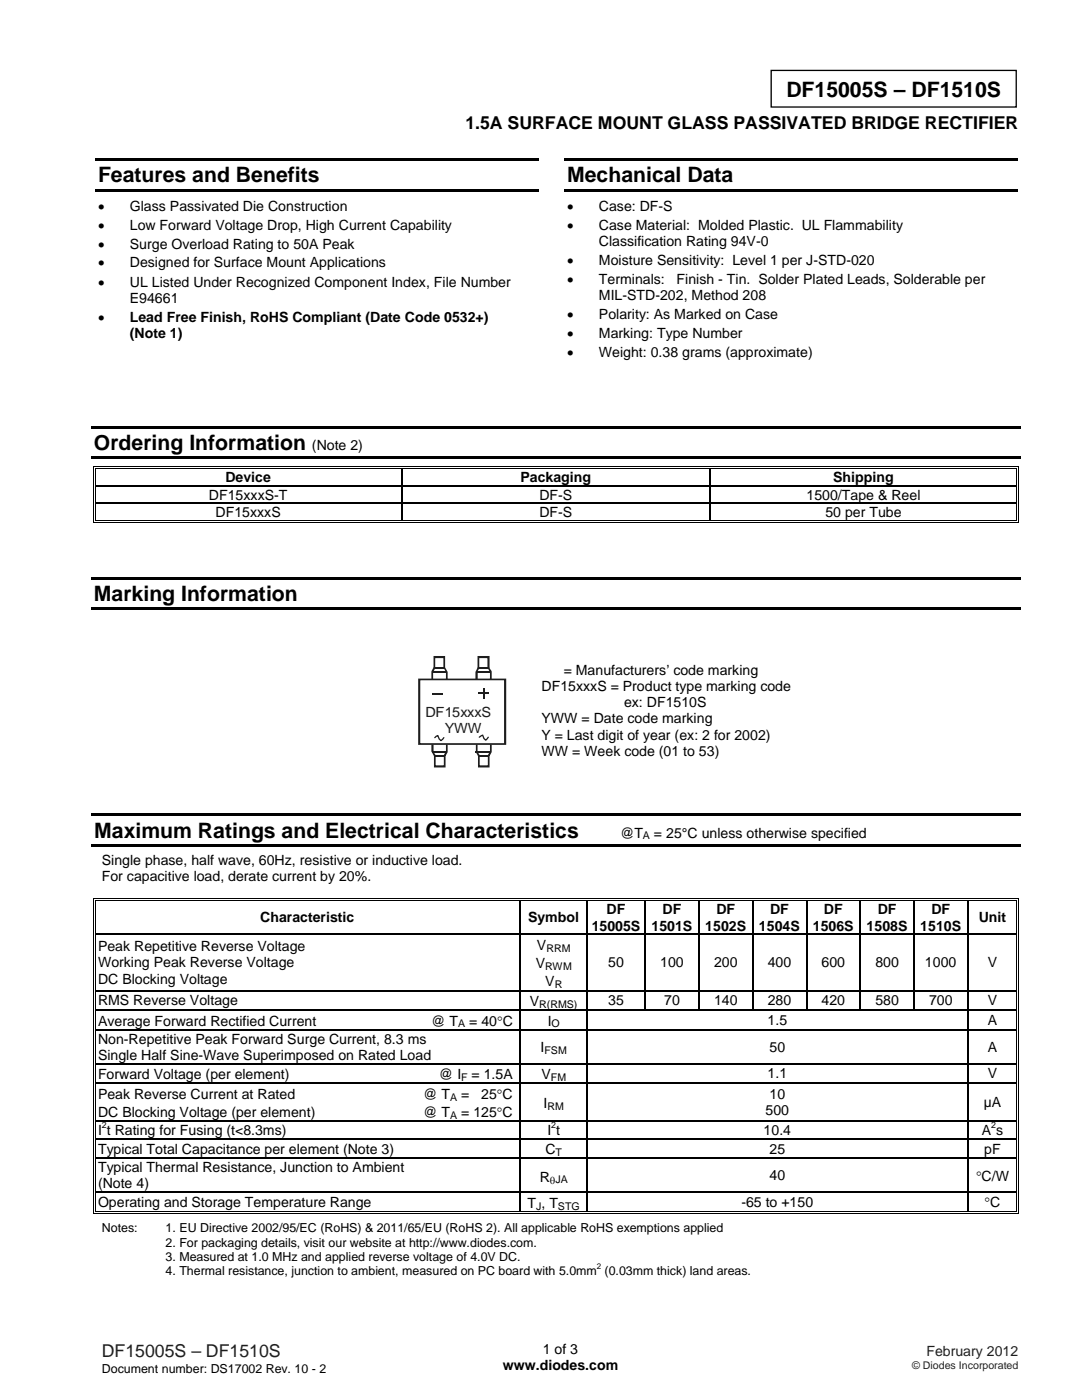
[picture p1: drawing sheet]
<svg xmlns="http://www.w3.org/2000/svg" width="216mm" height="279mm" viewBox="0 0 216 279" stroke-linecap="round" stroke-linejoin="round" font-family="sans-serif">
<defs><g id="words">
<g font-size="4.2">
<text x="156.9" y="19.4">DF15005S – DF1510S</text>
<text x="19.6" y="36.4">Features and Benefits</text>
<text x="113.2" y="36.4">Mechanical Data</text>
<text x="18.7" y="89.9">Ordering Information</text>
<text x="18.7" y="120">Marking Information</text>
<text x="18.8" y="167.2">Maximum Ratings and Electrical Characteristics</text>
</g>
<text font-size="3.5" x="92.9" y="25.7">1.5A SURFACE MOUNT GLASS PASSIVATED BRIDGE RECTIFIER</text>
<text font-size="3.5" fill="#231f20" x="20.3" y="270.9">DF15005S – DF1510S</text>
<g font-size="2.8">
<text x="19.6" y="42">•</text>
<text x="19.6" y="45.8">•</text>
<text x="25.9" y="42">Glass Passivated Die Construction</text>
<text x="25.9" y="45.8">Low Forward Voltage Drop, High Current Capability</text>
<text x="113.2" y="42">•</text>
<text x="113.2" y="45.8">•</text>
<text x="119.5" y="42">Case: DF-S</text>
<text x="119.5" y="45.8">Case Material: Molded Plastic. UL Flammability</text>
<text x="19.6" y="49.6">•</text>
<text x="19.6" y="53.4">•</text>
<text x="25.9" y="49.6">Surge Overload Rating to 50A Peak</text>
<text x="25.9" y="53.4">Designed for Surface Mount Applications</text>
<text x="113.2" y="52.8">•</text>
<text x="119.5" y="49">Classification Rating 94V-0</text>
<text x="119.5" y="52.8">Moisture Sensitivity: Level 1 per J-STD-020</text>
<text x="19.6" y="57.2">•</text>
<text x="25.9" y="57.2">UL Listed Under Recognized Component Index, File Number</text>
<text x="113.2" y="56.6">•</text>
<text x="119.5" y="59.9">MIL-STD-202, Method 208</text>
<text x="119.5" y="56.6">Terminals:</text>
<text x="135" y="56.6">Finish - Tin. Solder Plated Leads, Solderable per</text>
<text x="19.6" y="64.2">•</text>
<text x="25.9" y="60.4">E94661</text>
<text x="25.9" y="64.2">Lead Free Finish, RoHS Compliant (Date Code 0532+)</text>
<text x="113.2" y="63.7">•</text>
<text x="119.5" y="63.7">Polarity: As Marked on Case</text>
<text x="25.9" y="67.5">(Note 1)</text>
<text x="113.2" y="67.5">•</text>
<text x="113.2" y="71.2">•</text>
<text x="119.5" y="67.5">Marking: Type Number</text>
<text x="119.5" y="71.2">Weight: 0.38 grams (approximate)</text>
<text x="62.3" y="89.9">(Note 2)</text>
<text x="41.7" y="99.7">DF15xxxS-T</text>
<text x="45" y="96.2">Device</text>
<text x="103.9" y="96.2">Packaging</text>
<text x="107.6" y="99.7">DF-S</text>
<text x="161" y="99.7">1500/Tape &amp; Reel</text>
<text x="166.3" y="96.2">Shipping</text>
<text x="43" y="103.2">DF15xxxS</text>
<text x="107.6" y="103.2">DF-S</text>
<text x="164.7" y="103.2">50 per Tube</text>
<text x="108.1" y="137.9">DF15xxxS = Product type marking code</text>
<text x="112.5" y="134.6">= Manufacturers’ code marking</text>
<text x="124.5" y="141.1">ex: DF1510S</text>
<text x="108.1" y="144.4">YWW = Date code marking</text>
<text x="108.1" y="147.6">Y = Last digit of year (ex: 2 for 2002)</text>
<text x="108.1" y="150.9">WW = Week code (01 to 53)</text>
<text x="123.7" y="167.2">@T</text>
<text x="130.5" y="167.2">= 25°C unless otherwise specified</text>
<text x="20.3" y="172.6">Single phase, half wave, 60Hz, resistive or inductive load.</text>
<text x="20.3" y="175.9">For capacitive load, derate current by 20%.</text>
<text x="51.9" y="184.1">Characteristic</text>
<text x="105.4" y="184.1">Symbol</text>
<text x="118.1" y="185.7">15005S</text>
<text x="121.1" y="182.5">DF</text>
<text x="130" y="185.7">1501S</text>
<text x="132.2" y="182.5">DF</text>
<text x="140.7" y="185.7">1502S</text>
<text x="142.9" y="182.5">DF</text>
<text x="151.4" y="185.7">1504S</text>
<text x="153.6" y="182.5">DF</text>
<text x="162.2" y="185.7">1506S</text>
<text x="164.4" y="182.5">DF</text>
<text x="172.9" y="185.7">1508S</text>
<text x="175.1" y="182.5">DF</text>
<text x="183.6" y="185.7">1510S</text>
<text x="185.8" y="182.5">DF</text>
<text x="195.3" y="184.1">Unit</text>
<text x="19.6" y="189.8">Peak Repetitive Reverse Voltage</text>
<text x="107.1" y="189.5">V</text>
<text x="19.6" y="193.1">Working Peak Reverse Voltage</text>
<text x="19.6" y="196.3">DC Blocking Voltage</text>
<text x="106.9" y="193.2">V</text>
<text x="108.8" y="196.8">V</text>
<text x="121.4" y="193.1">50</text>
<text x="131.7" y="193.1">100</text>
<text x="142.5" y="193.1">200</text>
<text x="153.2" y="193.1">400</text>
<text x="163.9" y="193.1">600</text>
<text x="174.7" y="193.1">800</text>
<text x="184.6" y="193.1">1000</text>
<text x="197.1" y="193.1">V</text>
<text x="19.6" y="200.6">RMS Reverse Voltage</text>
<text x="105.7" y="200.8">V</text>
<text x="121.4" y="200.6">35</text>
<text x="132.5" y="200.6">70</text>
<text x="142.5" y="200.6">140</text>
<text x="153.2" y="200.6">280</text>
<text x="163.9" y="200.6">420</text>
<text x="174.7" y="200.6">580</text>
<text x="185.4" y="200.6">700</text>
<text x="197.1" y="200.6">V</text>
<text x="19.6" y="204.7">Average Forward Rectified Current</text>
<text x="19.6" y="208.3">Non-Repetitive Peak Forward Surge Current, 8.3 ms</text>
<text x="86" y="204.7">@ T</text>
<text x="93.6" y="204.7">= 40°C</text>
<text x="109.3" y="204.7">I</text>
<text x="153.2" y="204.6">1.5</text>
<text x="153.5" y="209.9">50</text>
<text x="197.1" y="209.9">A</text>
<text x="197.1" y="204.6">A</text>
<text x="19.6" y="211.5">Single Half Sine-Wave Superimposed on Rated Load</text>
<text x="19.6" y="215.4">Forward Voltage (per element)</text>
<text x="87.6" y="215.4">@ I</text>
<text x="94.1" y="215.4">= 1.5A</text>
<text x="107.9" y="210">I</text>
<text x="108" y="215.4">V</text>
<text x="153.2" y="215.2">1.1</text>
<text x="197.1" y="215.2">V</text>
<text x="19.6" y="219.3">Peak Reverse Current at Rated</text>
<text x="84.5" y="219.3">@ T</text>
<text x="92" y="219.3">=</text>
<text x="96" y="219.3">25°C</text>
<text x="108.5" y="221.1">I</text>
<text x="153.5" y="219.4">10</text>
<text x="196.3" y="221">µA</text>
<text x="19.6" y="226.5">I t Rating for Fusing (t&lt;8.3ms)</text>
<text x="19.6" y="222.9">DC Blocking Voltage (per element)</text>
<text x="84.4" y="222.9">@ T</text>
<text x="92" y="222.9">= 125°C</text>
<text x="109.2" y="226.5">I t</text>
<text x="152.4" y="226.5">10.4</text>
<text x="152.8" y="222.6">500</text>
<text x="195.9" y="226.5">A s</text>
<text x="19.6" y="230.2">Typical Total Capacitance per element (Note 3)</text>
<text x="19.6" y="233.9">Typical Thermal Resistance, Junction to Ambient</text>
<text x="108.8" y="230.4">C</text>
<text x="153.5" y="230.2">25</text>
<text x="196.4" y="230.2">pF</text>
<text x="19.6" y="237.2">(Note 4)</text>
<text x="107.7" y="235.8">R</text>
<text x="153.5" y="235.5">40</text>
<text x="194.8" y="235.7">°C/W</text>
<text x="19.6" y="240.9">Operating and Storage Temperature Range</text>
<text x="105.3" y="241">T , T</text>
<text x="147.9" y="240.9">-65 to +150</text>
<text x="196.5" y="241">°C</text>
<text x="100.3" y="273.5">www.diodes.com</text>
<text x="108.3" y="270.2">1 of 3</text>
</g>
<g font-size="2.8" fill="#1f1a17">
<text x="84.9" y="143.1">DF15xxxS</text>
<text x="88.7" y="146.3">YWW</text>
</g>
<text font-size="2.8" fill="#231f20" x="184.8" y="270.6">February 2012</text>
<g font-size="2.5">
<text x="20.3" y="245.9">Notes:</text>
<text x="33" y="245.9">1. EU Directive 2002/95/EC (RoHS) &amp; 2011/65/EU (RoHS 2). All applicable RoHS exemptions applied</text>
<text x="33" y="248.8">2. For packaging details, visit our website at http://www.diodes.com.</text>
<text x="33" y="251.6">3. Measured at 1.0 MHz and applied reverse voltage of 4.0V DC.</text>
<text x="33" y="254.5">4. Thermal resistance, junction to ambient, measured on PC board with 5.0mm (0.03mm thick) land areas.</text>
<text x="20.3" y="274">Document number: DS17002 Rev. 10 - 2</text>
</g>
<g font-size="2.1">
<text x="128.3" y="167.5">A</text>
<text x="109" y="189.9">RRM</text>
<text x="108.8" y="193.6">RWM</text>
<text x="110.7" y="197.2">R</text>
<text x="107.6" y="201.1">R(RMS)</text>
<text x="91.4" y="205">A</text>
<text x="110.1" y="205">O</text>
<text x="92" y="215.7">F</text>
<text x="108.6" y="210.4">FSM</text>
<text x="109.9" y="215.7">FM</text>
<text x="89.8" y="219.6">A</text>
<text x="109.2" y="221.5">RM</text>
<text x="89.8" y="223.3">A</text>
<text x="110.9" y="230.7">T</text>
<text x="109.7" y="236.3">θJA</text>
<text x="107" y="241.4">J</text>
<text x="111.3" y="241.4">STG</text>
</g>
<text font-size="2.1" fill="#231f20" x="182" y="273.2">© Diodes Incorporated</text>
<g font-size="1.8">
<text x="20.3" y="225.1">2</text>
<text x="110" y="225.1">2</text>
<text x="197.8" y="225.1">2</text>
</g>
<text font-size="1.6" x="119.1" y="253.3">2</text>
</g></defs>
<path d="M153.9 14.1h48.9v7.3h-48.9z" fill="none" stroke="#000" stroke-width=".26"/>
<g fill="#000">
<path d="M19 31.6h88.6v.5h-88.6zM19 37.7h88.6v.5h-88.6zM112.6 31.6h90.5v.5h-90.5zM112.6 37.7h90.5v.5h-90.5zM18.2 85h185.5v.6h-185.5zM18.2 91.1h185.5v.6h-185.5zM18.6 93.1h.2v.5h-.2zM18.6 93.1h.5v.1h-.5zM18.6 96.8h.2v.3h-.2zM18.9 93.4h.2v.2h-.2zM18.9 96.8h.2v.3h-.2zM80.1 93.6h.3z"/>
<path d="M80.1 93.1h.5v.1h-.5zM80.1 93.4h.5v.2h-.5zM80.1 96.8h.3v.3h-.3zM141.5 93.6h.3zM141.5 93.1h.5v.1h-.5zM141.5 93.4h.5v.2h-.5zM141.5 96.8h.3v.3h-.3zM202.8 93.1h.5v.1h-.5zM202.8 93.4h.1v.2h-.1zM202.8 96.8h.1v.3h-.1zM203.1 93.1h.2v.5h-.2zM203.1 96.8h.2v.3h-.2z"/>
<path d="M18.2 115.1h185.5v.6h-185.5zM18.6 100.4h.2v.2h-.2zM18.6 104.2h.5v.2h-.5zM18.9 100.4h.2v.2h-.2zM18.9 103.9h.2v.2h-.2zM80.1 100.4h.3v.2h-.3zM80.1 103.9h.5v.2h-.5zM141.5 100.4h.3v.2h-.3zM141.5 103.9h.5v.2h-.5zM202.8 100.4h.1v.2h-.1zM202.8 104.2h.5v.2h-.5zM202.8 103.9h.1v.2h-.1z"/>
<path d="M203.1 100.4h.2v.2h-.2zM203.1 103.9h.2v.5h-.2zM18.2 121.2h185.5v.6h-185.5zM18.3 162.3h185.4v.6h-185.4zM18.3 168.4h185.4v.6h-185.4zM18.6 179.3h.2v.6h-.2zM18.6 179.3h.5v.2h-.5zM18.9 179.7h.2v.2h-.2zM18.9 179.7h.2v.1h-.2zM103.7 179.8l.3 .1zM103.7 179.3h.5v.2h-.5zM103.7 179.7h.5v.1h-.5z"/>
<path d="M117 179.8l.3 .1zM117 179.3h.5v.2h-.5zM117 179.7h.5v.1h-.5zM128.6 179.8l.3 .1zM128.6 179.3h.5v.2h-.5zM128.6 179.7h.5v.1h-.5zM139.3 179.8l.3 .1zM139.3 179.3h.5v.2h-.5zM139.3 179.7h.5v.1h-.5zM150.1 179.8l.2 .1zM150.1 179.3h.5v.2h-.5zM150.1 179.7h.5v.1h-.5z"/>
<path d="M160.8 179.8l.3 .1zM160.8 179.3h.5v.2h-.5zM160.8 179.7h.5v.1h-.5zM171.5 179.8l.3 .1zM171.5 179.3h.5v.2h-.5zM171.5 179.7h.5v.1h-.5zM182.2 179.8l.3 .1zM182.2 179.3h.6v.2h-.6zM182.2 179.7h.6v.1h-.6zM193 179.8l.2 .1zM193 179.3h.5v.2h-.5zM193 179.7h.5v.1h-.5z"/>
<path d="M202.8 179.3h.5v.2h-.5zM202.8 179.7h.1v.2h-.1zM202.8 179.7h.1v.1h-.1zM203.1 179.3h.2v.6h-.2zM18.6 186.4h.2v.2h-.2zM18.6 197.6h.2v.2h-.2zM18.9 186.4h.2v.2h-.2zM18.9 197.6h.2v.2h-.2zM103.7 186.4h.3v.2h-.3zM103.7 197.6h.3v.2h-.3zM117 186.4h.3v.2h-.3zM117 197.6h.3v.2h-.3z"/>
<path d="M128.6 186.4h.3v.2h-.3zM128.6 197.6h.3v.2h-.3zM139.3 186.4h.3v.2h-.3zM139.3 197.6h.3v.2h-.3zM150.1 186.4h.2v.2h-.2zM150.1 197.6h.2v.2h-.2zM160.8 186.4h.3v.2h-.3zM160.8 197.6h.3v.2h-.3zM171.5 186.4h.3v.2h-.3zM171.5 197.6h.3v.2h-.3zM182.2 186.4h.3v.2h-.3zM182.2 197.6h.3v.2h-.3z"/>
<path d="M193 186.4h.2v.2h-.2zM193 197.6h.2v.2h-.2zM202.8 186.4h.1v.2h-.1zM202.8 197.6h.1v.2h-.1zM203.1 186.4h.2v.2h-.2zM203.1 197.6h.2v.2h-.2zM18.6 201.5h.2v.3h-.2zM18.6 205.4h.2v.3h-.2zM18.6 212.2h.2v.2h-.2zM18.6 216.1h.2v.2h-.2zM18.9 201.5h.2v.3h-.2zM18.9 205.4h.2v.3h-.2z"/>
<path d="M18.9 212.2h.2v.2h-.2zM18.9 216.1h.2v.2h-.2zM103.7 201.5h.3v.3h-.3zM103.7 205.4h.3v.3h-.3zM103.7 212.2h.3v.2h-.3zM103.7 216.1h.3v.2h-.3zM117 201.5h.3v.3h-.3zM117 205.4h.3v.3h-.3zM117 212.2h.3v.2h-.3zM117 216.1h.3v.2h-.3zM193 201.5h.2v.3h-.2zM193 205.4h.2v.3h-.2z"/>
<path d="M193 212.2h.2v.2h-.2zM193 216.1h.2v.2h-.2zM202.8 201.5h.1v.3h-.1zM202.8 205.4h.1v.3h-.1zM202.8 212.2h.1v.2h-.1zM202.8 216.1h.1v.2h-.1zM203.1 201.5h.2v.3h-.2zM203.1 205.4h.2v.3h-.2zM203.1 212.2h.2v.2h-.2zM203.1 216.1h.2v.2h-.2zM18.6 223.6h.2v.3h-.2zM18.6 227.1h.2v.3h-.2z"/>
<path d="M18.6 231.1h.2v.2h-.2zM18.6 237.8h.2v.3h-.2zM18.9 223.6h.2v.3h-.2zM18.9 227.1h.2v.3h-.2zM18.9 231.1h.2v.2h-.2zM18.9 237.8h.2v.3h-.2zM103.7 223.6h.3v.3h-.3zM103.7 227.1h.3v.3h-.3zM103.7 231.1h.3v.2h-.3zM103.7 237.8h.3v.3h-.3zM117 223.6h.3v.3h-.3zM117 227.1h.3v.3h-.3z"/>
<path d="M117 231.1h.3v.2h-.3zM117 237.8h.3v.3h-.3zM193 223.6h.2v.3h-.2zM193 227.1h.2v.3h-.2zM193 231.1h.2v.2h-.2zM193 237.8h.2v.3h-.2zM202.8 223.6h.1v.3h-.1zM202.8 227.1h.1v.3h-.1zM202.8 231.1h.1v.2h-.1zM202.8 237.8h.1v.3h-.1zM203.1 223.6h.2v.3h-.2zM203.1 227.1h.2v.3h-.2z"/>
<path d="M203.1 231.1h.2v.2h-.2zM203.1 237.8h.2v.3h-.2zM18.6 242.1h.5v.2h-.5zM18.9 241.7h.2v.2h-.2zM103.7 241.7h.5v.2h-.5zM117 241.7h.5v.2h-.5zM193 241.7h.5v.2h-.5zM202.8 242.1h.5v.2h-.5zM202.8 241.7h.1v.2h-.1zM203.1 241.7h.2v.6h-.2z"/>
</g>
<g fill="none" stroke="#000" stroke-width=".2">
<path d="M18.7 93.6v3.2M18.7 97.1v3.3M19 93.6v3.2M19 97.1v3.3M19.1 93.2h61M19.1 93.5h61M80.6 93.2h60.9M80.6 93.5h60.9M142 93.2h60.8M142 93.5h60.8M202.8 93.6v3.2M202.8 97.1v3.3"/>
<path d="M203.2 93.6v3.2M203.2 97.1v3.3M18.7 100.6v3.8M19 100.6v3.3M19.1 104.3h183.7M19.1 104h61M80.6 104h60.9M142 104h60.8M202.8 100.6v3.3M203.2 100.6v3.3M18.7 179.9v6.5M19 179.9v6.5"/>
<path d="M19.1 179.4h84.6M19.1 179.7h84.6M104.2 179.4h12.8M104.2 179.7h12.8M117.5 179.4h11.1M117.5 179.7h11.1M129.1 179.4h10.2M129.1 179.7h10.2M139.8 179.4h10.3M139.8 179.7h10.3M150.6 179.4h10.2M150.6 179.7h10.2"/>
<path d="M161.3 179.4h10.2M161.3 179.7h10.2M172 179.4h10.2M172 179.7h10.2M182.8 179.4h10.2M182.8 179.7h10.2M193.5 179.4h9.3M193.5 179.7h9.3M202.8 179.9v6.5M203.2 179.9v6.5M18.7 186.6v11M18.7 197.8v3.7"/>
<path d="M19 186.6v11M19 197.8v3.7M202.8 186.6v11M202.8 197.8v3.7M203.2 186.6v11M203.2 197.8v3.7M18.7 201.8v3.6M18.7 205.7v6.5M18.7 212.4v3.7M18.7 216.3v7.3M19 201.8v3.6M19 205.7v6.5"/>
<path d="M19 212.4v3.7M19 216.3v7.3M202.8 201.8v3.6M202.8 205.7v6.5M202.8 212.4v3.7M202.8 216.3v7.3M203.2 201.8v3.6M203.2 205.7v6.5M203.2 212.4v3.7M203.2 216.3v7.3M18.7 223.9v3.2M18.7 227.4v3.7"/>
<path d="M18.7 231.3v6.5M18.7 238.1v4.2M19 223.9v3.2M19 227.4v3.7M19 231.3v6.5M19 238.1v3.6M202.8 223.9v3.2M202.8 227.4v3.7M202.8 231.3v6.5M202.8 238.1v3.6M203.2 223.9v3.2M203.2 227.4v3.7"/>
<path d="M203.2 231.3v6.5M203.2 238.1v3.6M19.1 242.2h183.7M19.1 241.8h84.6M104.2 241.8h12.8M117.5 241.8h75.5M193.5 241.8h9.3"/>
</g>
<g fill="none" stroke="#000" stroke-width=".25">
<path d="M19.1 97h61M80.2 93.6v3.2M80.2 97.1v3.3M80.4 97h61.1M141.6 93.6v3.2M141.6 97.1v3.3M141.8 97h61M19.1 100.5h61M80.2 100.6v3.3M80.4 100.5h61.1M141.6 100.6v3.3M141.8 100.5h61"/>
<path d="M103.8 179.9v6.5M117.2 179.9v6.5M128.7 179.9v6.5M139.4 179.9v6.5M150.2 179.9v6.5M160.9 179.9v6.5M171.6 179.9v6.5M182.4 179.9v6.5M193.1 179.9v6.5M19.1 186.5h84.6M19.1 197.7h84.6M103.8 186.6v11"/>
<path d="M103.8 197.8v3.7M104 186.5h13M104 197.7h13M117.2 186.6v11M117.2 197.8v3.7M117.3 186.5h11.3M117.3 197.7h11.3M128.7 186.6v11M128.7 197.8v3.7M128.9 186.5h10.4M128.9 197.7h10.4M139.4 186.6v11"/>
<path d="M139.4 197.8v3.7M139.6 186.5h10.5M139.6 197.7h10.5M150.2 186.6v11M150.2 197.8v3.7M150.3 186.5h10.5M150.3 197.7h10.5M160.9 186.6v11M160.9 197.8v3.7M161.1 186.5h10.4M161.1 197.7h10.4M171.6 186.6v11"/>
<path d="M171.6 197.8v3.7M171.8 186.5h10.4M171.8 197.7h10.4M182.4 186.6v11M182.4 197.8v3.7M182.5 186.5h10.5M182.5 197.7h10.5M193.1 186.6v11M193.1 197.8v3.7M193.2 186.5h9.6M193.2 197.7h9.6M19.1 201.6h84.6"/>
<path d="M19.1 205.5h84.6M19.1 212.3h84.6M19.1 216.2h84.6M103.8 201.8v3.6M103.8 205.7v6.5M103.8 212.4v3.7M103.8 216.3v7.3M104 201.6h13M104 205.5h13M104 212.3h13M104 216.2h13M117.2 201.8v3.6"/>
<path d="M117.2 205.7v6.5M117.2 212.4v3.7M117.2 216.3v7.3M117.3 201.6h75.7M117.3 205.5h75.7M117.3 212.3h75.7M117.3 216.2h75.7M193.1 201.8v3.6M193.1 205.7v6.5M193.1 212.4v3.7M193.1 216.3v7.3M193.2 201.6h9.6"/>
<path d="M193.2 205.5h9.6M193.2 212.3h9.6M193.2 216.2h9.6M19.1 223.8h84.6M19.1 227.3h84.6M19.1 231.2h84.6M19.1 237.9h84.6M103.8 223.9v3.2M103.8 227.4v3.7M103.8 231.3v6.5M103.8 238.1v3.6M104 223.8h13"/>
<path d="M104 227.3h13M104 231.2h13M104 237.9h13M117.2 223.9v3.2M117.2 227.4v3.7M117.2 231.3v6.5M117.2 238.1v3.6M117.3 223.8h75.7M117.3 227.3h75.7M117.3 231.2h75.7M117.3 237.9h75.7M193.1 223.9v3.2"/>
<path d="M193.1 227.4v3.7M193.1 231.3v6.5M193.1 238.1v3.6M193.2 223.8h9.6M193.2 227.3h9.6M193.2 231.2h9.6M193.2 237.9h9.6"/>
</g>
<g fill="#1f1a17">
<path d="M97.8 148.6h.3v1.4h-.3zM97.9 150l.2 .1zM97.8 149.9l.3 .2-.4 .8-.4-.2zM97.3 150.7l.2 .1zM97.3 150.8h.4v2.1h-.4zM97.5 152.9h.2v.3h-.2zM95.5 152.7h2v.5h-2zM95.4 152.9h.1v.3h-.1zM95.4 150.8h.3v2.1h-.3zM95.5 150.8l.2-.1zM95 150.1l.2-.2 .5 .8-.3 .2zM95 150h.1zM95 148.6h.3v1.4h-.3z"/>
<path d="M89 148.6h.3v1.4h-.3zM89.2 150l.1 .1zM89 149.9l.3 .2-.4 .8-.3-.2zM88.6 150.7l.1 .1zM88.6 150.8h.3v2.1h-.3zM88.7 152.9h.2v.3h-.2zM86.8 152.7h1.9v.5h-1.9zM86.6 152.9h.2v.3h-.2zM86.6 150.8h.3v2.1h-.3zM86.8 150.8l.1-.1zM86.2 150.1l.2-.2 .5 .8-.3 .2zM86.1 150h.2zM86.1 148.6h.4v1.4h-.4z"/>
</g>
<path d="M86.3 150h2.9M86.7 150.8h2" fill="none" stroke="#1f1a17" stroke-width=".34"/>
<path d="M95 149.9h.4v.3h-.4z" fill="#1f1a17"/>
<path d="M95 150h3" fill="none" stroke="#1f1a17" stroke-width=".34"/>
<path d="M95.6 150.6h2v.4h-2z" fill="#1f1a17"/>
<path d="M83.7 135.6h17.1v12.9h-17.1z" fill="#fff"/>
<path d="M83.7 135.4h17.1v.4h-17.1zM100.8 135.4h.2v.2h-.2zM100.6 135.6h.4v12.9h-.4zM100.8 148.5h.2v.2h-.2zM83.7 148.3h17.1v.4h-17.1zM83.4 148.5h.3v.2h-.3zM83.4 135.6h.5v12.9h-.5zM83.4 135.4h.3v.2h-.3z" fill="#1f1a17"/>
<path d="M95.2 134v1.5" fill="none" stroke="#24211d" stroke-width=".2"/>
<g fill="#1f1a17">
<path d="M86.1 134h.3v1.5h-.3zM86.1 134h.2zM86.5 133.2l.3 .2-.4 .7-.3-.1zM86.7 133.3l.1 .1zM86.5 131.2h.3v2.1h-.3zM86.5 130.9h.2v.3h-.2zM86.7 130.9h1.9v.4h-1.9zM88.6 130.9h.2v.3h-.2zM88.5 131.2h.3v2.1h-.3zM88.5 133.3h.1zM88.6 133.4l.2-.2 .4 .8-.2 .1zM89.2 134h.1h-.1zM89 134h.3v1.5h-.3z"/>
<path d="M94.9 134h.3v1.5h-.3zM95 134h-.1zM95.3 133.2l.3 .2-.4 .7-.2-.1zM95.5 133.3l.1 .1zM95.3 131.2h.3v2.1h-.3zM95.3 130.9h.2v.3h-.2zM95.5 130.9h1.9v.4h-1.9zM97.4 130.9h.3v.3h-.3zM97.3 131.2h.4v2.1h-.4zM97.3 133.3h.1zM97.3 133.4l.3-.2 .5 .8-.3 .1zM97.9 134h.2zM97.8 134h.3v1.5h-.3z"/>
</g>
<path d="M86.7 133.3h2" fill="none" stroke="#1f1a17" stroke-width=".34"/>
<path d="M86.3 134.1h2.9" fill="none" stroke="#1f1a17" stroke-width=".36"/>
<path d="M95.5 133.1h2v.4h-2z" fill="#1f1a17"/>
<path d="M95 134.1h3M96.7 137.3v2.1" fill="none" stroke="#1f1a17" stroke-width=".36"/>
<path d="M86.2 138.6h2.1M95.5 138.3h2.1" fill="none" stroke="#1f1a17" stroke-width=".34"/>
<path d="M86.8 147.2l.6-.4 .2 .7 .4 .3 .6-.6M95.6 147.1l.7-.4 .3 .7 .3 .3 .5-.6" fill="none" stroke="#1f1a17" stroke-width=".26"/>
<use href="#words"/>
</svg>
